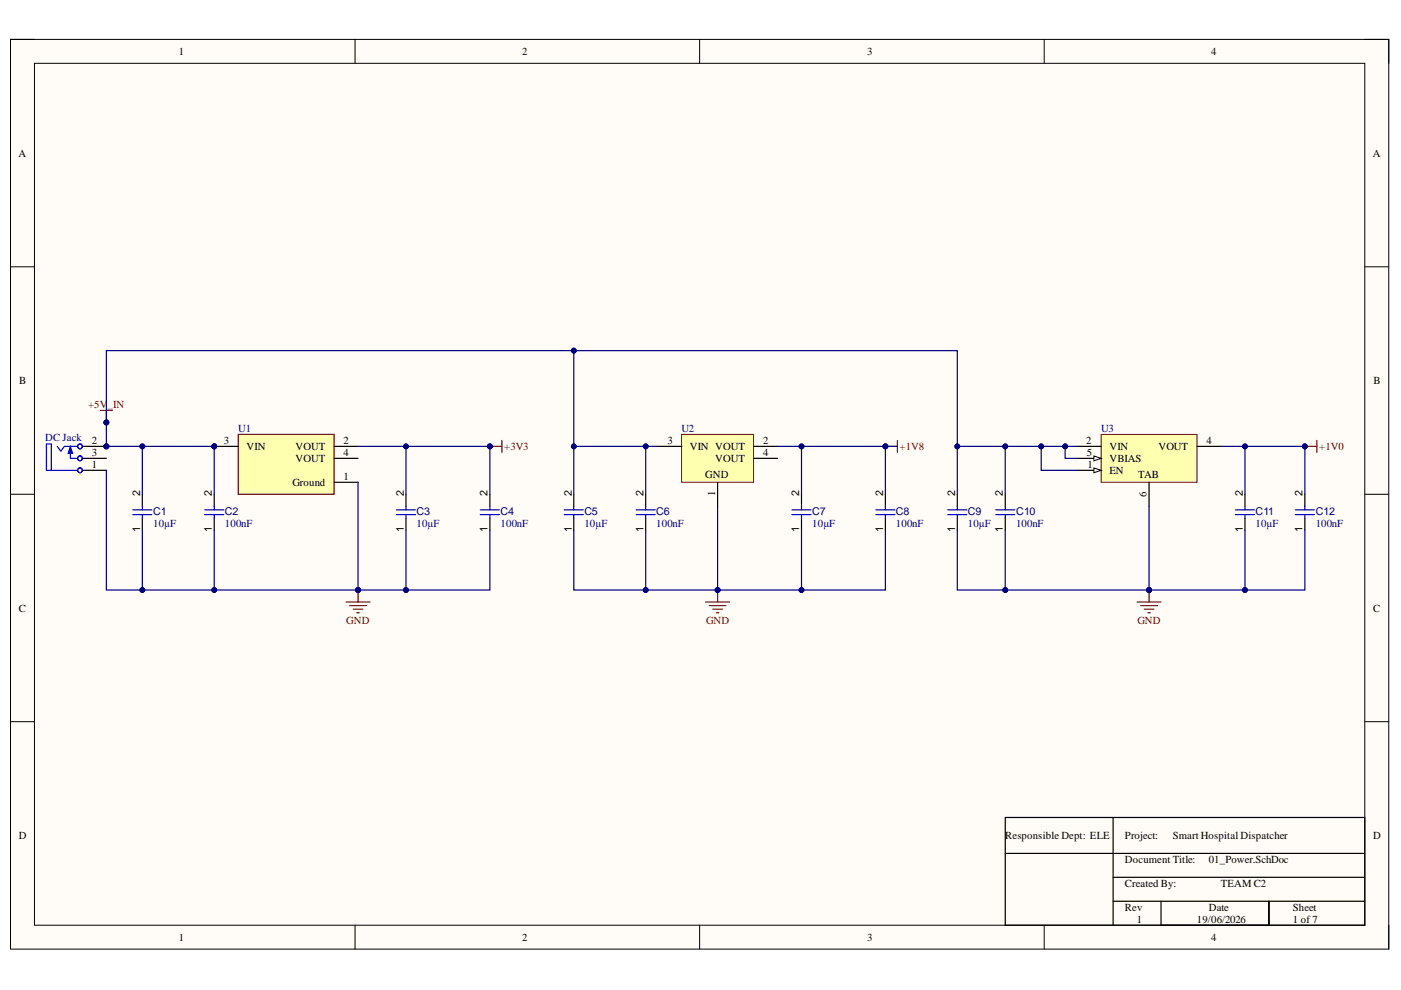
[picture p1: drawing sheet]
<svg xmlns="http://www.w3.org/2000/svg" width="297mm" height="210mm" viewBox="0 0 297 210" stroke-linecap="round" stroke-linejoin="round" font-family="sans-serif">
<defs><g id="words">
<g font-size="2.3">
<text x="37.9" y="11.7">1</text>
<text x="110.7" y="11.7">2</text>
<text x="183.9" y="11.7">3</text>
<text x="256.8" y="11.7">4</text>
<text x="3.9" y="33.3">A</text>
<text x="291" y="33.3">A</text>
<text x="4.1" y="81.4">B</text>
<text x="291.2" y="81.4">B</text>
<text x="19.5" y="94.2">2</text>
<text x="47.4" y="94.2">3</text>
<text x="52.3" y="95.5">VIN</text>
<text x="62.7" y="95.5">VOUT</text>
<text x="72.8" y="94.2">2</text>
<text x="141.5" y="94.2">3</text>
<text x="146.2" y="95.5">VIN VOUT</text>
<text x="161.8" y="94.2">2</text>
<text x="230.3" y="94.2">2</text>
<text x="235.2" y="95.5">VIN</text>
<text x="245.6" y="95.5">VOUT</text>
<text x="255.8" y="94.2">4</text>
<text x="19.5" y="99.3">1</text>
<text x="19.5" y="96.7">3</text>
<text x="62.7" y="98">VOUT</text>
<text x="72.8" y="96.7">4</text>
<text x="72.8" y="101.8">1</text>
<text x="149.5" y="101.3">GND</text>
<text x="151.7" y="98">VOUT</text>
<text x="161.8" y="96.7">4</text>
<text x="230.4" y="96.7">5</text>
<text x="230.6" y="99.3">1</text>
<text x="235.2" y="98">VBIAS</text>
<text x="235.2" y="100.5">EN</text>
<text x="241.3" y="101.3">TAB</text>
<text x="29.7" y="105.3" transform="rotate(-90 29.7 105.3)">2</text>
<text x="44.9" y="105.3" transform="rotate(-90 44.9 105.3)">2</text>
<text x="62" y="103.1">Ground</text>
<text x="85.6" y="105.3" transform="rotate(-90 85.6 105.3)">2</text>
<text x="103.4" y="105.3" transform="rotate(-90 103.4 105.3)">2</text>
<text x="121.2" y="105.3" transform="rotate(-90 121.2 105.3)">2</text>
<text x="136.4" y="105.3" transform="rotate(-90 136.4 105.3)">2</text>
<text x="151.7" y="105.2" transform="rotate(-90 151.7 105.2)">1</text>
<text x="169.4" y="105.3" transform="rotate(-90 169.4 105.3)">2</text>
<text x="187.3" y="105.3" transform="rotate(-90 187.3 105.3)">2</text>
<text x="202.5" y="105.3" transform="rotate(-90 202.5 105.3)">2</text>
<text x="212.6" y="105.3" transform="rotate(-90 212.6 105.3)">2</text>
<text x="243.1" y="105.3" transform="rotate(-90 243.1 105.3)">6</text>
<text x="263.5" y="105.3" transform="rotate(-90 263.5 105.3)">2</text>
<text x="276.2" y="105.3" transform="rotate(-90 276.2 105.3)">2</text>
<text x="29.7" y="112.8" transform="rotate(-90 29.7 112.8)">1</text>
<text x="44.9" y="112.8" transform="rotate(-90 44.9 112.8)">1</text>
<text x="85.6" y="112.8" transform="rotate(-90 85.6 112.8)">1</text>
<text x="103.4" y="112.8" transform="rotate(-90 103.4 112.8)">1</text>
<text x="121.2" y="112.8" transform="rotate(-90 121.2 112.8)">1</text>
<text x="136.4" y="112.8" transform="rotate(-90 136.4 112.8)">1</text>
<text x="169.4" y="112.8" transform="rotate(-90 169.4 112.8)">1</text>
<text x="187.3" y="112.8" transform="rotate(-90 187.3 112.8)">1</text>
<text x="202.5" y="112.8" transform="rotate(-90 202.5 112.8)">1</text>
<text x="212.6" y="112.8" transform="rotate(-90 212.6 112.8)">1</text>
<text x="263.5" y="112.8" transform="rotate(-90 263.5 112.8)">1</text>
<text x="276.2" y="112.8" transform="rotate(-90 276.2 112.8)">1</text>
<text x="4" y="129.7">C</text>
<text x="291.1" y="129.7">C</text>
<text x="4" y="177.9">D</text>
<text x="213.1" y="177.9">Responsible Dept: ELE</text>
<text x="238.5" y="177.9">Project:</text>
<text x="248.7" y="177.9">Smart Hospital Dispatcher</text>
<text x="291.1" y="177.9">D</text>
<text x="238.5" y="183">Document Title:</text>
<text x="256.3" y="183">01_Power.SchDoc</text>
<text x="238.5" y="188.1">Created By:</text>
<text x="258.8" y="188.1">TEAM C2</text>
<text x="238.5" y="193.1">Rev</text>
<text x="241.1" y="195.7">1</text>
<text x="253.7" y="195.7">19/06/2026</text>
<text x="256.3" y="193.1">Date</text>
<text x="274.1" y="193.1">Sheet</text>
<text x="274.1" y="195.7">1 of 7</text>
<text x="37.9" y="199.5">1</text>
<text x="110.7" y="199.5">2</text>
<text x="183.9" y="199.5">3</text>
<text x="256.8" y="199.5">4</text>
</g>
<g font-size="2.3" fill="#800000">
<text x="18.7" y="86.5">+5V</text>
<text x="22.8" y="86.5">_IN</text>
<text x="106.9" y="95.5">+3V3</text>
<text x="190.7" y="95.5">+1V8</text>
<text x="279.7" y="95.5">+1V0</text>
<text x="73.4" y="132.2">GND</text>
<text x="149.7" y="132.2">GND</text>
<text x="241.1" y="132.2">GND</text>
</g>
<g font-size="2.3" fill="#000080">
<text x="9.6" y="93.4">DC Jack</text>
<text x="50.5" y="91.7">U1</text>
<text x="144.5" y="91.7">U2</text>
<text x="233.4" y="91.7">U3</text>
<text x="32.5" y="111.7">10µF</text>
<text x="32.5" y="109.2">C1</text>
<text x="47.7" y="111.7">100nF</text>
<text x="47.7" y="109.2">C2</text>
<text x="88.3" y="111.7">10µF</text>
<text x="88.3" y="109.2">C3</text>
<text x="106.1" y="111.7">100nF</text>
<text x="106.1" y="109.2">C4</text>
<text x="123.9" y="111.7">10µF</text>
<text x="123.9" y="109.2">C5</text>
<text x="139.1" y="111.7">100nF</text>
<text x="139.1" y="109.2">C6</text>
<text x="172.2" y="111.7">10µF</text>
<text x="172.2" y="109.2">C7</text>
<text x="190" y="111.7">100nF</text>
<text x="190" y="109.2">C8</text>
<text x="205.2" y="111.7">10µF</text>
<text x="205.2" y="109.2">C9</text>
<text x="215.4" y="111.7">100nF</text>
<text x="215.4" y="109.2">C10</text>
<text x="266.2" y="111.7">10µF</text>
<text x="266.2" y="109.2">C11</text>
<text x="278.9" y="111.7">100nF</text>
<text x="278.9" y="109.2">C12</text>
</g>
</g></defs>
<path d="M2.2 8.4h292.2v192.8h-292.2z" fill-rule="evenodd" fill="#fffcf8"/>
<path d="M2.2 8.4h292.2v192.8h-292.2z" fill="none" stroke="#000" stroke-width=".21"/>
<path d="M7.3 13.4h282.1v182.8h-282.1z" fill-rule="evenodd" fill="#fffcf8"/>
<g fill="none" stroke="#000" stroke-width=".21">
<path d="M2.2 8.3h5.1M7.3 13.4h282.1v182.8h-282.1zM75.3 8.3v5.1M148.3 8.3v5.1M221.4 8.4v5M289.4 8.4h5v5M2.2 56.6h5.1M289.4 56.6h5M2.2 104.8h5.1M289.4 104.8h5M2.2 153h5.1M289.4 153h5"/>
<path d="M75.3 196.2v5M148.3 196.2v5M221.4 196.2v5M294.4 196.2v5"/>
</g>
<circle cx="22.6" cy="94.6" r=".51" fill="#000080"/>
<circle cx="22.6" cy="94.6" r=".51" fill="none" stroke="#000080" stroke-width=".21"/>
<path d="M17.5 99.7h5.1M17.5 94.6h5.1" fill="none" stroke="#000" stroke-width=".25"/>
<circle cx="22.6" cy="94.6" r=".51" fill="#000080"/>
<circle cx="22.6" cy="94.6" r=".51" fill="none" stroke="#000080" stroke-width=".21"/>
<path d="M17.5 97.2h5.1" fill="none" stroke="#000" stroke-width=".25"/>
<g fill="none" stroke="#00f" stroke-width=".25">
<path d="M10.9 99.7v-5.6h-1.1v5.6h6.7M12.1 94.6l.8 1.1 .8-1.1h2.8M14.9 95.1v2.1h1.6"/>
<circle cx="17" cy="94.6" r=".51"/>
<circle cx="17" cy="99.7" r=".51"/>
<circle cx="17" cy="97.2" r=".51"/>
</g>
<path d="M14.9 94.6l.5 1.6h-1z" fill="#00f"/>
<path d="M14.9 94.6l.5 1.6h-1z" fill="none" stroke="#00f" stroke-width=".21"/>
<path d="M73.4 127.6h5.1M74.1 128.4h3.6M74.9 129.2h2M75.7 129.9h.5M75.9 125.1v2.5" fill="none" stroke="#800000" stroke-width=".25"/>
<circle cx="75.9" cy="125.1" r=".51" fill="#000080"/>
<circle cx="75.9" cy="125.1" r=".51" fill="none" stroke="#000080" stroke-width=".21"/>
<circle cx="45.4" cy="94.6" r=".51" fill="#000080"/>
<circle cx="45.4" cy="94.6" r=".51" fill="none" stroke="#000080" stroke-width=".21"/>
<path d="M50.5 92.1h20.3v12.7h-20.3z" fill-rule="evenodd" fill="#ffffb0"/>
<path d="M50.5 92.1h20.3v12.7h-20.3z" fill="none" stroke="#800000" stroke-width=".25"/>
<path d="M45.4 94.6h5.1" fill="none" stroke="#000" stroke-width=".25"/>
<circle cx="45.4" cy="94.6" r=".51" fill="#000080"/>
<circle cx="45.4" cy="94.6" r=".51" fill="none" stroke="#000080" stroke-width=".21"/>
<path d="M70.8 94.6h5.1M70.8 97.2h5.1M70.8 102.3h5.1" fill="none" stroke="#000" stroke-width=".25"/>
<path d="M103.9 94.6h2.5M106.4 93.4v2.5" fill="none" stroke="#800000" stroke-width=".25"/>
<circle cx="103.9" cy="94.6" r=".51" fill="#000080"/>
<circle cx="103.9" cy="94.6" r=".51" fill="none" stroke="#000080" stroke-width=".21"/>
<path d="M21.3 87h2.5M22.6 87v2.6" fill="none" stroke="#800000" stroke-width=".25"/>
<circle cx="22.6" cy="89.6" r=".51" fill="#000080"/>
<circle cx="22.6" cy="89.6" r=".51" fill="none" stroke="#000080" stroke-width=".21"/>
<path d="M187.7 94.6h2.6M190.3 93.4v2.5" fill="none" stroke="#800000" stroke-width=".25"/>
<circle cx="187.7" cy="94.6" r=".51" fill="#000080"/>
<circle cx="187.7" cy="94.6" r=".51" fill="none" stroke="#000080" stroke-width=".21"/>
<path d="M30.2 104.8v2.5M30.2 109.9v2.5M86.1 104.8v2.5M86.1 109.9v2.5" fill="none" stroke="#000" stroke-width=".25"/>
<path d="M28.1 108.1h4.1M28.1 109.1h4.1M30.2 107.3v.8M30.2 109.1v.8M84 108.1h4.1M84 109.1h4.1M86.1 107.3v.8M86.1 109.1v.8" fill="none" stroke="#00f" stroke-width=".25"/>
<path d="M144.5 92.1h15.3v10.2h-15.3z" fill-rule="evenodd" fill="#ffffb0"/>
<path d="M144.5 92.1h15.3v10.2h-15.3z" fill="none" stroke="#800000" stroke-width=".21"/>
<path d="M139.4 94.6h5.1M159.8 94.6h5M159.8 97.2h5M45.4 104.8v2.5M45.4 109.9v2.5M103.9 104.8v2.5M103.9 109.9v2.5M152.1 102.3v5" fill="none" stroke="#000" stroke-width=".25"/>
<path d="M43.4 108.1h4.1M43.4 109.1h4.1M45.4 107.3v.8M45.4 109.1v.8M101.8 108.1h4.1M101.8 109.1h4.1M103.9 107.3v.8M103.9 109.1v.8" fill="none" stroke="#00f" stroke-width=".25"/>
<path d="M149.6 127.6h5.1M150.4 128.4h3.5M151.1 129.2h2.1M151.9 129.9h.5M152.1 125.1v2.5" fill="none" stroke="#800000" stroke-width=".25"/>
<circle cx="152.1" cy="125.1" r=".51" fill="#000080"/>
<circle cx="152.1" cy="125.1" r=".51" fill="none" stroke="#000080" stroke-width=".21"/>
<g fill="none" stroke="#000" stroke-width=".25">
<path d="M121.7 104.8v2.5M121.7 109.9v2.5M136.9 104.8v2.5M136.9 109.9v2.5M169.9 104.8v2.5M169.9 109.9v2.5M187.7 104.8v2.5M187.7 109.9v2.5M213.1 173.3h76.3v22.9h-76.3zM236 173.3v22.9M213.1 180.9h76.3M236 186h53.4"/>
<path d="M236 191.1h53.4M246.2 191.1v5.1M269 191.1v5.1"/>
</g>
<g fill="none" stroke="#00f" stroke-width=".25">
<path d="M119.6 108.1h4.1M119.6 109.1h4.1M121.7 107.3v.8M121.7 109.1v.8M134.9 108.1h4M134.9 109.1h4M136.9 107.3v.8M136.9 109.1v.8M167.9 108.1h4.1M167.9 109.1h4.1M169.9 107.3v.8M169.9 109.1v.8"/>
<path d="M185.7 108.1h4.1M185.7 109.1h4.1M187.7 107.3v.8M187.7 109.1v.8"/>
</g>
<path d="M233.5 92.1h20.3v10.2h-20.3z" fill-rule="evenodd" fill="#ffffb0"/>
<path d="M233.5 92.1h20.3v10.2h-20.3z" fill="none" stroke="#800000" stroke-width=".21"/>
<path d="M228.4 94.6h5.1M228.4 97.2h5.1M253.8 94.6h5.1" fill="none" stroke="#000" stroke-width=".25"/>
<path d="M231.9 96.7l1.6 .5-1.6 .5z" fill="#f8fcff"/>
<path d="M231.9 96.7l1.6 .5-1.6 .5z" fill="none" stroke="#000" stroke-width=".21"/>
<path d="M228.4 99.7h5.1" fill="none" stroke="#000" stroke-width=".25"/>
<path d="M231.9 99.2l1.6 .5-1.6 .5z" fill="#f8fcff"/>
<path d="M231.9 99.2l1.6 .5-1.6 .5z" fill="none" stroke="#000" stroke-width=".21"/>
<path d="M243.6 102.3v5" fill="none" stroke="#000" stroke-width=".25"/>
<path d="M276.7 94.6h2.5M279.2 93.4v2.5" fill="none" stroke="#800000" stroke-width=".25"/>
<circle cx="276.7" cy="94.6" r=".51" fill="#000080"/>
<circle cx="276.7" cy="94.6" r=".51" fill="none" stroke="#000080" stroke-width=".21"/>
<path d="M203 104.8v2.5M203 109.9v2.5M213.1 104.8v2.5M213.1 109.9v2.5M264 104.8v2.5M264 109.9v2.5M276.7 104.8v2.5M276.7 109.9v2.5" fill="none" stroke="#000" stroke-width=".25"/>
<g fill="none" stroke="#00f" stroke-width=".25">
<path d="M200.9 108.1h4.1M200.9 109.1h4.1M203 107.3v.8M203 109.1v.8M211.1 108.1h4.1M211.1 109.1h4.1M213.1 107.3v.8M213.1 109.1v.8M261.9 108.1h4.1M261.9 109.1h4.1M264 107.3v.8M264 109.1v.8"/>
<path d="M274.6 108.1h4.1M274.6 109.1h4.1M276.7 107.3v.8M276.7 109.1v.8"/>
</g>
<path d="M241.1 127.6h5.1M241.8 128.4h3.6M242.6 129.2h2M243.4 129.9h.5M243.6 125.1v2.5" fill="none" stroke="#800000" stroke-width=".25"/>
<circle cx="243.6" cy="125.1" r=".51" fill="#000080"/>
<circle cx="243.6" cy="125.1" r=".51" fill="none" stroke="#000080" stroke-width=".21"/>
<path d="M22.6 94.6h22.8" fill="none" stroke="#000080" stroke-width=".25"/>
<circle cx="22.6" cy="94.6" r=".51" fill="#000080"/>
<circle cx="22.6" cy="94.6" r=".51" fill="none" stroke="#000080" stroke-width=".21"/>
<circle cx="30.2" cy="94.6" r=".51" fill="#000080"/>
<circle cx="30.2" cy="94.6" r=".51" fill="none" stroke="#000080" stroke-width=".21"/>
<circle cx="45.4" cy="94.6" r=".51" fill="#000080"/>
<circle cx="45.4" cy="94.6" r=".51" fill="none" stroke="#000080" stroke-width=".21"/>
<path d="M75.9 94.6h28" fill="none" stroke="#000080" stroke-width=".25"/>
<circle cx="86.1" cy="94.6" r=".51" fill="#000080"/>
<circle cx="86.1" cy="94.6" r=".51" fill="none" stroke="#000080" stroke-width=".21"/>
<circle cx="103.9" cy="94.6" r=".51" fill="#000080"/>
<circle cx="103.9" cy="94.6" r=".51" fill="none" stroke="#000080" stroke-width=".21"/>
<path d="M75.9 102.3v22.8" fill="none" stroke="#000080" stroke-width=".25"/>
<circle cx="75.9" cy="125.1" r=".51" fill="#000080"/>
<circle cx="75.9" cy="125.1" r=".51" fill="none" stroke="#000080" stroke-width=".21"/>
<path d="M86.1 94.6v10.2" fill="none" stroke="#000080" stroke-width=".25"/>
<circle cx="86.1" cy="94.6" r=".51" fill="#000080"/>
<circle cx="86.1" cy="94.6" r=".51" fill="none" stroke="#000080" stroke-width=".21"/>
<path d="M86.1 112.4v12.7" fill="none" stroke="#000080" stroke-width=".25"/>
<circle cx="86.1" cy="125.1" r=".51" fill="#000080"/>
<circle cx="86.1" cy="125.1" r=".51" fill="none" stroke="#000080" stroke-width=".21"/>
<path d="M103.9 94.6v10.2" fill="none" stroke="#000080" stroke-width=".25"/>
<circle cx="103.9" cy="94.6" r=".51" fill="#000080"/>
<circle cx="103.9" cy="94.6" r=".51" fill="none" stroke="#000080" stroke-width=".21"/>
<path d="M22.6 99.7v25.4h81.3v-12.7" fill="none" stroke="#000080" stroke-width=".25"/>
<circle cx="86.1" cy="125.1" r=".51" fill="#000080"/>
<circle cx="86.1" cy="125.1" r=".51" fill="none" stroke="#000080" stroke-width=".21"/>
<circle cx="75.9" cy="125.1" r=".51" fill="#000080"/>
<circle cx="75.9" cy="125.1" r=".51" fill="none" stroke="#000080" stroke-width=".21"/>
<circle cx="45.4" cy="125.1" r=".51" fill="#000080"/>
<circle cx="45.4" cy="125.1" r=".51" fill="none" stroke="#000080" stroke-width=".21"/>
<circle cx="30.2" cy="125.1" r=".51" fill="#000080"/>
<circle cx="30.2" cy="125.1" r=".51" fill="none" stroke="#000080" stroke-width=".21"/>
<path d="M30.2 94.6v10.2" fill="none" stroke="#000080" stroke-width=".25"/>
<circle cx="30.2" cy="94.6" r=".51" fill="#000080"/>
<circle cx="30.2" cy="94.6" r=".51" fill="none" stroke="#000080" stroke-width=".21"/>
<path d="M30.2 112.4v12.7" fill="none" stroke="#000080" stroke-width=".25"/>
<circle cx="30.2" cy="125.1" r=".51" fill="#000080"/>
<circle cx="30.2" cy="125.1" r=".51" fill="none" stroke="#000080" stroke-width=".21"/>
<path d="M45.4 94.6v10.2" fill="none" stroke="#000080" stroke-width=".25"/>
<circle cx="45.4" cy="94.6" r=".51" fill="#000080"/>
<circle cx="45.4" cy="94.6" r=".51" fill="none" stroke="#000080" stroke-width=".21"/>
<path d="M45.4 112.4v12.7" fill="none" stroke="#000080" stroke-width=".25"/>
<circle cx="45.4" cy="125.1" r=".51" fill="#000080"/>
<circle cx="45.4" cy="125.1" r=".51" fill="none" stroke="#000080" stroke-width=".21"/>
<path d="M152.1 107.3v17.8" fill="none" stroke="#000080" stroke-width=".25"/>
<circle cx="152.1" cy="125.1" r=".51" fill="#000080"/>
<circle cx="152.1" cy="125.1" r=".51" fill="none" stroke="#000080" stroke-width=".21"/>
<path d="M164.8 94.6h25.5" fill="none" stroke="#000080" stroke-width=".25"/>
<circle cx="169.9" cy="94.6" r=".51" fill="#000080"/>
<circle cx="169.9" cy="94.6" r=".51" fill="none" stroke="#000080" stroke-width=".21"/>
<circle cx="187.7" cy="94.6" r=".51" fill="#000080"/>
<circle cx="187.7" cy="94.6" r=".51" fill="none" stroke="#000080" stroke-width=".21"/>
<path d="M22.6 89.6v5" fill="none" stroke="#000080" stroke-width=".25"/>
<circle cx="22.6" cy="94.6" r=".51" fill="#000080"/>
<circle cx="22.6" cy="94.6" r=".51" fill="none" stroke="#000080" stroke-width=".21"/>
<circle cx="22.6" cy="89.6" r=".51" fill="#000080"/>
<circle cx="22.6" cy="89.6" r=".51" fill="none" stroke="#000080" stroke-width=".21"/>
<path d="M22.6 89.6v-15.3h99.1v20.3h17.7" fill="none" stroke="#000080" stroke-width=".25"/>
<circle cx="22.6" cy="89.6" r=".51" fill="#000080"/>
<circle cx="22.6" cy="89.6" r=".51" fill="none" stroke="#000080" stroke-width=".21"/>
<circle cx="121.7" cy="74.3" r=".51" fill="#000080"/>
<circle cx="121.7" cy="74.3" r=".51" fill="none" stroke="#000080" stroke-width=".21"/>
<circle cx="121.7" cy="94.6" r=".51" fill="#000080"/>
<circle cx="121.7" cy="94.6" r=".51" fill="none" stroke="#000080" stroke-width=".21"/>
<circle cx="136.9" cy="94.6" r=".51" fill="#000080"/>
<circle cx="136.9" cy="94.6" r=".51" fill="none" stroke="#000080" stroke-width=".21"/>
<path d="M121.7 94.6v10.2" fill="none" stroke="#000080" stroke-width=".25"/>
<circle cx="121.7" cy="94.6" r=".51" fill="#000080"/>
<circle cx="121.7" cy="94.6" r=".51" fill="none" stroke="#000080" stroke-width=".21"/>
<path d="M136.9 94.6v10.2" fill="none" stroke="#000080" stroke-width=".25"/>
<circle cx="136.9" cy="94.6" r=".51" fill="#000080"/>
<circle cx="136.9" cy="94.6" r=".51" fill="none" stroke="#000080" stroke-width=".21"/>
<path d="M136.9 112.4v12.7" fill="none" stroke="#000080" stroke-width=".25"/>
<circle cx="136.9" cy="125.1" r=".51" fill="#000080"/>
<circle cx="136.9" cy="125.1" r=".51" fill="none" stroke="#000080" stroke-width=".21"/>
<path d="M169.9 94.6v10.2" fill="none" stroke="#000080" stroke-width=".25"/>
<circle cx="169.9" cy="94.6" r=".51" fill="#000080"/>
<circle cx="169.9" cy="94.6" r=".51" fill="none" stroke="#000080" stroke-width=".21"/>
<path d="M169.9 112.4v12.7" fill="none" stroke="#000080" stroke-width=".25"/>
<circle cx="169.9" cy="125.1" r=".51" fill="#000080"/>
<circle cx="169.9" cy="125.1" r=".51" fill="none" stroke="#000080" stroke-width=".21"/>
<path d="M187.7 94.6v10.2" fill="none" stroke="#000080" stroke-width=".25"/>
<circle cx="187.7" cy="94.6" r=".51" fill="#000080"/>
<circle cx="187.7" cy="94.6" r=".51" fill="none" stroke="#000080" stroke-width=".21"/>
<path d="M121.7 112.4v12.7h66v-12.7" fill="none" stroke="#000080" stroke-width=".25"/>
<circle cx="169.9" cy="125.1" r=".51" fill="#000080"/>
<circle cx="169.9" cy="125.1" r=".51" fill="none" stroke="#000080" stroke-width=".21"/>
<circle cx="152.1" cy="125.1" r=".51" fill="#000080"/>
<circle cx="152.1" cy="125.1" r=".51" fill="none" stroke="#000080" stroke-width=".21"/>
<circle cx="136.9" cy="125.1" r=".51" fill="#000080"/>
<circle cx="136.9" cy="125.1" r=".51" fill="none" stroke="#000080" stroke-width=".21"/>
<path d="M276.7 94.6v10.2" fill="none" stroke="#000080" stroke-width=".25"/>
<circle cx="276.7" cy="94.6" r=".51" fill="#000080"/>
<circle cx="276.7" cy="94.6" r=".51" fill="none" stroke="#000080" stroke-width=".21"/>
<path d="M276.7 112.4v12.7h-33.1" fill="none" stroke="#000080" stroke-width=".25"/>
<circle cx="264" cy="125.1" r=".51" fill="#000080"/>
<circle cx="264" cy="125.1" r=".51" fill="none" stroke="#000080" stroke-width=".21"/>
<circle cx="243.6" cy="125.1" r=".51" fill="#000080"/>
<circle cx="243.6" cy="125.1" r=".51" fill="none" stroke="#000080" stroke-width=".21"/>
<path d="M228.4 94.6h-25.4v10.2" fill="none" stroke="#000080" stroke-width=".25"/>
<circle cx="203" cy="94.6" r=".51" fill="#000080"/>
<circle cx="203" cy="94.6" r=".51" fill="none" stroke="#000080" stroke-width=".21"/>
<circle cx="213.1" cy="94.6" r=".51" fill="#000080"/>
<circle cx="213.1" cy="94.6" r=".51" fill="none" stroke="#000080" stroke-width=".21"/>
<circle cx="220.8" cy="94.6" r=".51" fill="#000080"/>
<circle cx="220.8" cy="94.6" r=".51" fill="none" stroke="#000080" stroke-width=".21"/>
<circle cx="225.8" cy="94.6" r=".51" fill="#000080"/>
<circle cx="225.8" cy="94.6" r=".51" fill="none" stroke="#000080" stroke-width=".21"/>
<path d="M213.1 112.4v12.7" fill="none" stroke="#000080" stroke-width=".25"/>
<circle cx="213.1" cy="125.1" r=".51" fill="#000080"/>
<circle cx="213.1" cy="125.1" r=".51" fill="none" stroke="#000080" stroke-width=".21"/>
<path d="M213.1 94.6v10.2" fill="none" stroke="#000080" stroke-width=".25"/>
<circle cx="213.1" cy="94.6" r=".51" fill="#000080"/>
<circle cx="213.1" cy="94.6" r=".51" fill="none" stroke="#000080" stroke-width=".21"/>
<path d="M243.6 107.3v17.8" fill="none" stroke="#000080" stroke-width=".25"/>
<circle cx="243.6" cy="125.1" r=".51" fill="#000080"/>
<circle cx="243.6" cy="125.1" r=".51" fill="none" stroke="#000080" stroke-width=".21"/>
<path d="M225.8 94.6v2.6h2.6" fill="none" stroke="#000080" stroke-width=".25"/>
<circle cx="225.8" cy="94.6" r=".51" fill="#000080"/>
<circle cx="225.8" cy="94.6" r=".51" fill="none" stroke="#000080" stroke-width=".21"/>
<path d="M220.8 94.6v5.1h7.6" fill="none" stroke="#000080" stroke-width=".25"/>
<circle cx="220.8" cy="94.6" r=".51" fill="#000080"/>
<circle cx="220.8" cy="94.6" r=".51" fill="none" stroke="#000080" stroke-width=".21"/>
<path d="M203 112.4v12.7h40.6" fill="none" stroke="#000080" stroke-width=".25"/>
<circle cx="213.1" cy="125.1" r=".51" fill="#000080"/>
<circle cx="213.1" cy="125.1" r=".51" fill="none" stroke="#000080" stroke-width=".21"/>
<circle cx="243.6" cy="125.1" r=".51" fill="#000080"/>
<circle cx="243.6" cy="125.1" r=".51" fill="none" stroke="#000080" stroke-width=".21"/>
<path d="M121.7 74.3h81.3v20.3" fill="none" stroke="#000080" stroke-width=".25"/>
<circle cx="121.7" cy="74.3" r=".51" fill="#000080"/>
<circle cx="121.7" cy="74.3" r=".51" fill="none" stroke="#000080" stroke-width=".21"/>
<circle cx="203" cy="94.6" r=".51" fill="#000080"/>
<circle cx="203" cy="94.6" r=".51" fill="none" stroke="#000080" stroke-width=".21"/>
<path d="M264 112.4v12.7" fill="none" stroke="#000080" stroke-width=".25"/>
<circle cx="264" cy="125.1" r=".51" fill="#000080"/>
<circle cx="264" cy="125.1" r=".51" fill="none" stroke="#000080" stroke-width=".21"/>
<path d="M264 94.6v10.2" fill="none" stroke="#000080" stroke-width=".25"/>
<circle cx="264" cy="94.6" r=".51" fill="#000080"/>
<circle cx="264" cy="94.6" r=".51" fill="none" stroke="#000080" stroke-width=".21"/>
<path d="M258.9 94.6h17.8" fill="none" stroke="#000080" stroke-width=".25"/>
<circle cx="264" cy="94.6" r=".51" fill="#000080"/>
<circle cx="264" cy="94.6" r=".51" fill="none" stroke="#000080" stroke-width=".21"/>
<circle cx="276.7" cy="94.6" r=".51" fill="#000080"/>
<circle cx="276.7" cy="94.6" r=".51" fill="none" stroke="#000080" stroke-width=".21"/>
<use href="#words"/>
</svg>
